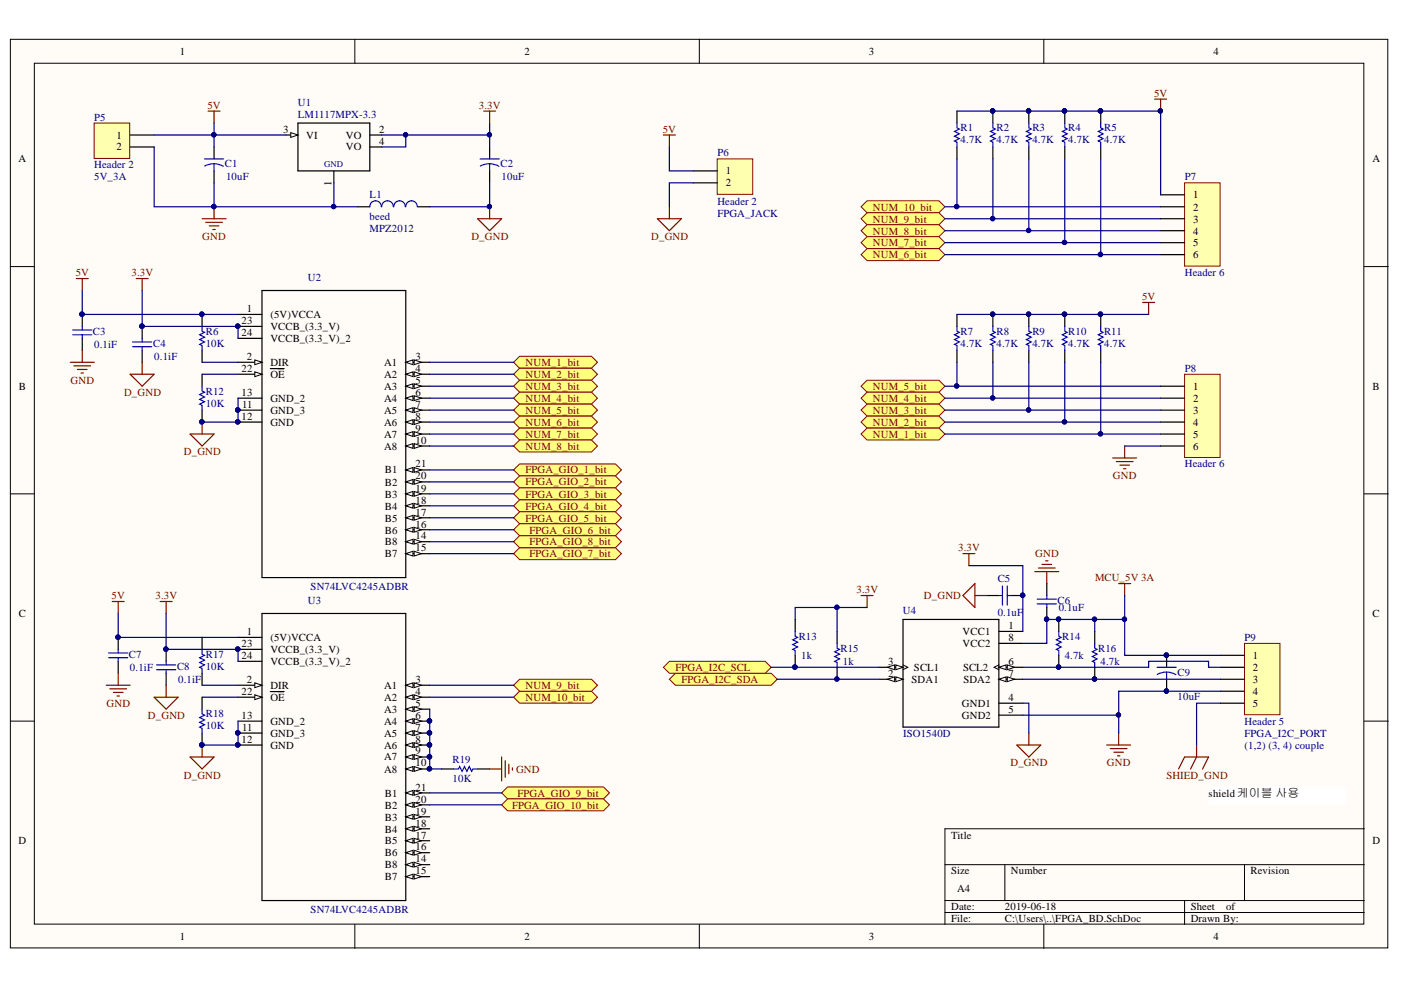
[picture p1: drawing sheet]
<svg xmlns="http://www.w3.org/2000/svg" width="297mm" height="210mm" viewBox="0 0 297 210" stroke-linecap="round" stroke-linejoin="round" font-family="sans-serif">
<defs><g id="words">
<g font-size="2.3">
<text x="38.1" y="11.6">1</text>
<text x="111.2" y="11.6">2</text>
<text x="184.2" y="11.6">3</text>
<text x="257.3" y="11.6">4</text>
<text x="24.7" y="29.4">1</text>
<text x="60" y="28.1">3</text>
<text x="64.9" y="29.4">VI</text>
<text x="73.3" y="29.4">VO</text>
<text x="80.4" y="28.1">2</text>
<text x="3.9" y="34.4">A</text>
<text x="24.7" y="31.9">2</text>
<text x="73.3" y="31.9">VO</text>
<text x="80.4" y="30.6">4</text>
<text x="291" y="34.4">A</text>
<text x="70.3" y="39.4" transform="rotate(-90 70.3 39.4)">1</text>
<text x="153.9" y="37">1</text>
<text x="153.9" y="39.5">2</text>
<text x="253" y="42">1</text>
<text x="253" y="44.7">2</text>
<text x="253" y="47.2">3</text>
<text x="253" y="49.7">4</text>
<text x="253" y="52.3">5</text>
<text x="253" y="54.8">6</text>
<text x="51.2" y="71.2">24</text>
<text x="51.2" y="68.7">23</text>
<text x="52.3" y="66.2">1</text>
<text x="57.3" y="70">VCCB_(3.3_V)</text>
<text x="57.3" y="67.4">(5V)VCCA</text>
<text x="52.3" y="76.3">2</text>
<text x="57.3" y="77.6">DIR</text>
<text x="57.3" y="72.5">VCCB_(3.3_V)_2</text>
<text x="81.4" y="77.6">A1</text>
<text x="88.1" y="76.3">3</text>
<text x="4" y="82.6">B</text>
<text x="51.2" y="83.9">13</text>
<text x="51.2" y="78.8">22</text>
<text x="57.3" y="80.1">OE</text>
<text x="81.4" y="82.6">A3</text>
<text x="81.4" y="80.1">A2</text>
<text x="88.1" y="83.9">6</text>
<text x="88.1" y="81.4">5</text>
<text x="88.1" y="78.8">4</text>
<text x="253" y="82.6">1</text>
<text x="291" y="82.6">B</text>
<text x="51.2" y="89">12</text>
<text x="51.3" y="86.4">11</text>
<text x="57.3" y="87.7">GND_3</text>
<text x="57.3" y="85.2">GND_2</text>
<text x="81.4" y="87.7">A5</text>
<text x="81.4" y="85.2">A4</text>
<text x="88.1" y="89">8</text>
<text x="88.1" y="86.4">7</text>
<text x="253" y="85.2">2</text>
<text x="253" y="87.7">3</text>
<text x="57.3" y="90.2">GND</text>
<text x="81.4" y="95.3">A8</text>
<text x="81.4" y="92.8">A7</text>
<text x="81.4" y="90.2">A6</text>
<text x="88.1" y="94">10</text>
<text x="88.1" y="91.5">9</text>
<text x="253" y="90.2">4</text>
<text x="253" y="92.8">5</text>
<text x="253" y="95.3">6</text>
<text x="81.6" y="100.4">B1</text>
<text x="88.1" y="101.6">20</text>
<text x="88.1" y="99.1">21</text>
<text x="81.6" y="105.5">B3</text>
<text x="81.6" y="103">B2</text>
<text x="88.1" y="106.8">18</text>
<text x="88.1" y="104.3">19</text>
<text x="81.6" y="113.1">B6</text>
<text x="81.6" y="110.6">B5</text>
<text x="81.6" y="108.1">B4</text>
<text x="88.1" y="111.9">16</text>
<text x="88.1" y="109.3">17</text>
<text x="81.6" y="118.2">B7</text>
<text x="81.6" y="115.7">B8</text>
<text x="88.1" y="116.9">15</text>
<text x="88.1" y="114.4">14</text>
<text x="4" y="130.8">C</text>
<text x="291" y="130.8">C</text>
<text x="51.2" y="137.2">23</text>
<text x="52.3" y="134.6">1</text>
<text x="57.3" y="135.9">(5V)VCCA</text>
<text x="204.1" y="137.2">VCC2</text>
<text x="204.1" y="134.6">VCC1</text>
<text x="213.8" y="135.9">8</text>
<text x="213.8" y="133.4">1</text>
<text x="51.2" y="139.7">24</text>
<text x="57.3" y="141">VCCB_(3.3_V)_2</text>
<text x="57.3" y="138.4">VCCB_(3.3_V)</text>
<text x="188.3" y="143.5">2</text>
<text x="188.3" y="141">3</text>
<text x="193.8" y="142.2">SCL1</text>
<text x="204.2" y="142.2">SCL2</text>
<text x="213.8" y="143.5">7</text>
<text x="213.8" y="141">6</text>
<text x="265.6" y="139.7">1</text>
<text x="265.6" y="142.2">2</text>
<text x="51.2" y="147.3">22</text>
<text x="52.3" y="144.8">2</text>
<text x="57.3" y="148.6">OE</text>
<text x="57.3" y="146">DIR</text>
<text x="81.4" y="148.6">A2</text>
<text x="81.4" y="146">A1</text>
<text x="88.1" y="149.8">5</text>
<text x="88.1" y="147.3">4</text>
<text x="88.1" y="144.8">3</text>
<text x="193.3" y="144.8">SDA1</text>
<text x="203.9" y="149.8">GND1</text>
<text x="204.3" y="144.8">SDA2</text>
<text x="213.8" y="148.6">4</text>
<text x="265.6" y="144.8">3</text>
<text x="265.6" y="147.3">4</text>
<text x="265.6" y="149.8">5</text>
<text x="51.2" y="152.4">13</text>
<text x="51.3" y="154.9">11</text>
<text x="57.3" y="153.6">GND_2</text>
<text x="81.4" y="153.6">A4</text>
<text x="81.4" y="151.1">A3</text>
<text x="88.1" y="154.9">7</text>
<text x="88.1" y="152.4">6</text>
<text x="203.9" y="152.4">GND2</text>
<text x="213.8" y="151.1">5</text>
<text x="51.2" y="157.4">12</text>
<text x="57.3" y="158.7">GND</text>
<text x="57.3" y="156.2">GND_3</text>
<text x="81.4" y="161.2">A7</text>
<text x="81.4" y="158.7">A6</text>
<text x="81.4" y="156.2">A5</text>
<text x="88.1" y="160">9</text>
<text x="88.1" y="157.4">8</text>
<text x="81.4" y="163.9">A8</text>
<text x="88.1" y="167.7">21</text>
<text x="88.1" y="162.5">10</text>
<text x="81.6" y="174">B3</text>
<text x="81.6" y="171.5">B2</text>
<text x="81.6" y="168.9">B1</text>
<text x="88.1" y="172.7">19</text>
<text x="88.1" y="170.2">20</text>
<text x="256.3" y="168.9">shield케이블 사용</text>
<text x="3.9" y="179">D</text>
<text x="81.6" y="179">B5</text>
<text x="81.6" y="176.5">B4</text>
<text x="88.1" y="177.8">17</text>
<text x="88.1" y="175.3">18</text>
<text x="201.6" y="177.8">Title</text>
<text x="291" y="179">D</text>
<text x="81.6" y="184.1">B8</text>
<text x="81.6" y="181.6">B6</text>
<text x="88.1" y="185.4">15</text>
<text x="88.1" y="182.8">14</text>
<text x="88.1" y="180.3">16</text>
<text x="201.6" y="185.4">Size</text>
<text x="214.3" y="185.4">Number</text>
<text x="265.1" y="185.4">Revision</text>
<text x="81.6" y="186.6">B7</text>
<text x="202.9" y="189.2">A4</text>
<text x="201.6" y="193">Date:</text>
<text x="201.6" y="195.5">File:</text>
<text x="213.1" y="193">2019-06-18</text>
<text x="213.1" y="195.5">C:\Users\..\FPGA_BD.SchDoc</text>
<text x="252.5" y="193">Sheet</text>
<text x="252.5" y="195.5">Drawn By:</text>
<text x="260" y="193">of</text>
<text x="38.1" y="199.3">1</text>
<text x="111.2" y="199.3">2</text>
<text x="184.2" y="199.3">3</text>
<text x="257.3" y="199.3">4</text>
</g>
<g font-size="2.3" fill="#800000">
<text x="44" y="23">5V</text>
<text x="101.5" y="23">3.3V</text>
<text x="244.7" y="20.5">5V</text>
<text x="140.5" y="28.1">5V</text>
<text x="185.1" y="44.7">NUM_10_bit</text>
<text x="185.1" y="47.2">NUM_9_bit</text>
<text x="42.9" y="51">GND</text>
<text x="99.9" y="51">D_GND</text>
<text x="138.1" y="51">D_GND</text>
<text x="185.1" y="49.7">NUM_8_bit</text>
<text x="185.1" y="52.3">NUM_7_bit</text>
<text x="16.1" y="58.6">5V</text>
<text x="27.9" y="58.6">3.3V</text>
<text x="185.1" y="54.8">NUM_6_bit</text>
<text x="242.1" y="63.6">5V</text>
<text x="111.4" y="77.6">NUM_1_bit</text>
<text x="15" y="81.4">GND</text>
<text x="26.3" y="83.9">D_GND</text>
<text x="111.4" y="80.1">NUM_2_bit</text>
<text x="111.4" y="82.6">NUM_3_bit</text>
<text x="185.1" y="82.6">NUM_5_bit</text>
<text x="111.4" y="85.2">NUM_4_bit</text>
<text x="111.4" y="87.7">NUM_5_bit</text>
<text x="185.1" y="85.2">NUM_4_bit</text>
<text x="185.1" y="87.7">NUM_3_bit</text>
<text x="111.4" y="90.2">NUM_6_bit</text>
<text x="111.4" y="92.8">NUM_7_bit</text>
<text x="111.4" y="95.3">NUM_8_bit</text>
<text x="185.1" y="90.2">NUM_2_bit</text>
<text x="185.1" y="92.8">NUM_1_bit</text>
<text x="39" y="96.6">D_GND</text>
<text x="111.4" y="100.4">FPGA_GIO_1_bit</text>
<text x="236" y="101.6">GND</text>
<text x="111.4" y="102.9">FPGA_GIO_2_bit</text>
<text x="111.4" y="105.5">FPGA_GIO_3_bit</text>
<text x="111.4" y="108.1">FPGA_GIO_4_bit</text>
<text x="111.4" y="110.6">FPGA_GIO_5_bit</text>
<text x="112.3" y="113.1">FPGA_GIO_6_bit</text>
<text x="112.3" y="118.2">FPGA_GIO_7_bit</text>
<text x="112.3" y="115.7">FPGA_GIO_8_bit</text>
<text x="203.2" y="116.9">3.3V</text>
<text x="219.5" y="118.2">GND</text>
<text x="181.6" y="125.8">3.3V</text>
<text x="232.2" y="123.2">MCU_5V 3A</text>
<text x="23.7" y="127">5V</text>
<text x="33" y="127">3.3V</text>
<text x="195.9" y="127">D_GND</text>
<text x="143.2" y="142.2">FPGA_I2C_SCL</text>
<text x="22.6" y="149.8">GND</text>
<text x="111.4" y="148.6">NUM_10_bit</text>
<text x="111.4" y="146">NUM_9_bit</text>
<text x="144.5" y="144.8">FPGA_I2C_SDA</text>
<text x="31.4" y="152.4">D_GND</text>
<text x="39" y="165.1">D_GND</text>
<text x="109.4" y="163.9">GND</text>
<text x="214.2" y="162.5">D_GND</text>
<text x="234.7" y="162.5">GND</text>
<text x="247.3" y="165.1">SHIED_GND</text>
<text x="108.6" y="171.5">FPGA_GIO_10_bit</text>
<text x="109.7" y="168.9">FPGA_GIO_9_bit</text>
</g>
<g font-size="2.3" fill="#000080">
<text x="63.2" y="22.5">U1</text>
<text x="20" y="25.6">P5</text>
<text x="63.2" y="25">LM1117MPX-3.3</text>
<text x="203.7" y="27.9">R1</text>
<text x="211.3" y="27.9">R2</text>
<text x="218.9" y="27.9">R3</text>
<text x="226.5" y="27.9">R4</text>
<text x="234.1" y="27.9">R5</text>
<text x="20" y="35.7">Header 2</text>
<text x="47.7" y="35.5">C1</text>
<text x="106.1" y="35.5">C2</text>
<text x="152.1" y="33.2">P6</text>
<text x="203.7" y="30.4">4.7K</text>
<text x="211.3" y="30.4">4.7K</text>
<text x="218.9" y="30.4">4.7K</text>
<text x="226.5" y="30.4">4.7K</text>
<text x="234.1" y="30.4">4.7K</text>
<text x="20" y="38.2">5V_3A</text>
<text x="47.9" y="38.2">10uF</text>
<text x="106.4" y="38.2">10uF</text>
<text x="251.2" y="38.2">P7</text>
<text x="78.4" y="42">L1</text>
<text x="78.4" y="46.7">beed</text>
<text x="152.1" y="43.4">Header 2</text>
<text x="152.1" y="45.9">FPGA_JACK</text>
<text x="78.4" y="49.2">MPZ2012</text>
<text x="65.3" y="59.5">U2</text>
<text x="251.2" y="58.6">Header 6</text>
<text x="19.7" y="71">C3</text>
<text x="43.6" y="71">R6</text>
<text x="203.7" y="71">R7</text>
<text x="211.3" y="71">R8</text>
<text x="218.9" y="71">R9</text>
<text x="226.5" y="71">R10</text>
<text x="234.1" y="71">R11</text>
<text x="20" y="73.8">0.1iF</text>
<text x="32.5" y="73.5">C4</text>
<text x="32.7" y="76.3">0.1iF</text>
<text x="43.6" y="73.5">10K</text>
<text x="203.7" y="73.5">4.7K</text>
<text x="211.3" y="73.5">4.7K</text>
<text x="218.9" y="73.5">4.7K</text>
<text x="226.5" y="73.5">4.7K</text>
<text x="234.1" y="73.5">4.7K</text>
<text x="43.6" y="83.7">R12</text>
<text x="251.2" y="78.8">P8</text>
<text x="43.6" y="86.2">10K</text>
<text x="251.2" y="99.1">Header 6</text>
<text x="65.9" y="125.1">SN74LVC4245ADBR</text>
<text x="211.5" y="123.5">C5</text>
<text x="65.3" y="128.1">U3</text>
<text x="191.4" y="130.2">U4</text>
<text x="211.5" y="130.6">0.1uF</text>
<text x="224.2" y="128.1">C6</text>
<text x="224.5" y="129.6">0.1uF</text>
<text x="169.3" y="135.7">R13</text>
<text x="225.2" y="135.7">R14</text>
<text x="263.9" y="135.9">P9</text>
<text x="27.3" y="139.5">C7</text>
<text x="27.6" y="142.2">0.1iF</text>
<text x="37.5" y="142">C8</text>
<text x="43.6" y="142">10K</text>
<text x="43.6" y="139.5">R17</text>
<text x="169.9" y="139.7">1k</text>
<text x="178.2" y="138.2">R15</text>
<text x="178.7" y="141">1k</text>
<text x="225.7" y="139.7">4.7k</text>
<text x="232.8" y="138.2">R16</text>
<text x="233.3" y="141">4.7k</text>
<text x="249.7" y="143.3">C9</text>
<text x="37.8" y="144.8">0.1iF</text>
<text x="249.7" y="148.3">10uF</text>
<text x="43.6" y="154.7">10K</text>
<text x="43.6" y="152.1">R18</text>
<text x="263.9" y="153.6">Header 5</text>
<text x="96" y="161.7">R19</text>
<text x="191.5" y="156.2">ISO1540D</text>
<text x="263.9" y="156.2">FPGA_I2C_PORT</text>
<text x="263.9" y="158.7">(1,2) (3, 4) couple</text>
<text x="96" y="165.9">10K</text>
<text x="65.9" y="193.6">SN74LVC4245ADBR</text>
</g>
<text font-size="1.9" fill="#000080" x="68.7" y="35.4">GND</text>
</g></defs>
<g fill="#fffcf8" stroke="#000" stroke-width=".21">
<path d="M2.2 8.3h292v192.7h-292z"/>
<path d="M7.3 13.4h281.9v182.5h-281.9z"/>
</g>
<g fill="none" stroke="#000" stroke-width=".21">
<path d="M75.2 8.3v5.1M148.3 8.3v5.1M221.3 8.3v5.1M2.2 56.5h5.1M289.3 56.5h5M2.2 104.7h5.1M289.3 104.7h5M2.2 152.9h5.1M289.3 152.9h5M289.3 175.7h-89v20.3M75.2 196v5.1M148.3 196v5.1"/>
<path d="M200.3 183.3h89M200.3 190.9h89M200.3 193.5h89M213 183.3v7.6M221.3 196v5.1M251.2 190.9v5.1M263.9 183.3v7.6"/>
</g>
<path d="M60.6 28.6h2.6M63.2 26.1h15.2v10.1h-15.2zM70.8 36.2v2.6M78.4 31.2h2.5M78.4 28.6h2.5" fill="none" stroke="#000" stroke-width=".25"/>
<path d="M61.6 28.1l1.6 .5-1.6 .5z" fill="#fffcf8"/>
<path d="M61.6 28.1l1.6 .5-1.6 .5z" fill="none" stroke="#000" stroke-width=".21"/>
<path d="M20 26.1h7.5v7.5h-7.5z" fill="#ffffb0" stroke="#800000" stroke-width=".21"/>
<path d="M27.6 28.6h5.1M27.6 31.2h5.1M45.4 31.2v2.5M45.4 36.2v2.6M103.8 31.2v2.5M103.8 36.2v2.6M75.9 43.8h2.5M88.6 43.8h2.5M55.5 61.6h30.5v60.9h-30.5zM86 117.4h5.1" fill="none" stroke="#000" stroke-width=".25"/>
<path d="M44.1 23.6h2.6M45.4 23.6v2.5M102.5 23.6h2.6M103.8 23.6v2.5M101.3 46.4h5.1l-2.6 2.5zM103.8 43.8v2.6" fill="none" stroke="#800000" stroke-width=".25"/>
<path d="M43.4 33.7h4M45.4 34.7l.8 .1 1.1 .5M45.4 34.7l-1.2 .2-.8 .3M45.4 34.7v1.5M101.8 33.7h4M103.8 34.7l.8 .1 1.2 .5M103.8 34.7l-1.2 .2-.8 .3M103.8 34.7v1.5M80.8 43.8a1.22 1.22 0 0 0-1.2-1.2 1.22 1.22 0 0 0-1.2 1.2M83.4 43.8a1.23 1.23 0 0 0-1.2-1.2 1.23 1.23 0 0 0-1.3 1.2M85.9 43.8a1.22 1.22 0 0 0-1.2-1.2 1.22 1.22 0 0 0-1.2 1.2M88.5 43.8a1.22 1.22 0 0 0-1.3-1.2 1.22 1.22 0 0 0-1.2 1.2" fill="none" stroke="#00f" stroke-width=".25"/>
<circle cx="103.8" cy="43.8" r=".46" fill="#000080" stroke="#000080" stroke-width=".21"/>
<path d="M86 117.4l1.6-.5v1z" fill="#fffcf8"/>
<path d="M86 117.4l1.6-.5v1z" fill="none" stroke="#000" stroke-width=".21"/>
<path d="M87.8 116.9l1.5 .5-1.5 .5z" fill="#fffcf8"/>
<path d="M87.8 116.9l1.5 .5-1.5 .5z" fill="none" stroke="#000" stroke-width=".21"/>
<path d="M86 114.9h5.1" fill="none" stroke="#000" stroke-width=".25"/>
<path d="M86 114.9l1.6-.6v1.1z" fill="#fffcf8"/>
<path d="M86 114.9l1.6-.6v1.1z" fill="none" stroke="#000" stroke-width=".21"/>
<path d="M87.8 114.3l1.5 .6-1.5 .5z" fill="#fffcf8"/>
<path d="M87.8 114.3l1.5 .6-1.5 .5z" fill="none" stroke="#000" stroke-width=".21"/>
<path d="M86 112.3h5.1" fill="none" stroke="#000" stroke-width=".25"/>
<path d="M86 112.3l1.6-.5v1z" fill="#fffcf8"/>
<path d="M86 112.3l1.6-.5v1z" fill="none" stroke="#000" stroke-width=".21"/>
<path d="M87.8 111.8l1.5 .5-1.5 .5z" fill="#fffcf8"/>
<path d="M87.8 111.8l1.5 .5-1.5 .5z" fill="none" stroke="#000" stroke-width=".21"/>
<path d="M86 109.8h5.1" fill="none" stroke="#000" stroke-width=".25"/>
<path d="M86 109.8l1.6-.5v1z" fill="#fffcf8"/>
<path d="M86 109.8l1.6-.5v1z" fill="none" stroke="#000" stroke-width=".21"/>
<path d="M87.8 109.3l1.5 .5-1.5 .5z" fill="#fffcf8"/>
<path d="M87.8 109.3l1.5 .5-1.5 .5z" fill="none" stroke="#000" stroke-width=".21"/>
<path d="M86 107.2h5.1" fill="none" stroke="#000" stroke-width=".25"/>
<path d="M86 107.2l1.6-.5v1.1z" fill="#fffcf8"/>
<path d="M86 107.2l1.6-.5v1.1z" fill="none" stroke="#000" stroke-width=".21"/>
<path d="M87.8 106.7l1.5 .5-1.5 .6z" fill="#fffcf8"/>
<path d="M87.8 106.7l1.5 .5-1.5 .6z" fill="none" stroke="#000" stroke-width=".21"/>
<path d="M86 104.7h5.1" fill="none" stroke="#000" stroke-width=".25"/>
<path d="M86 104.7l1.6-.5v1z" fill="#fffcf8"/>
<path d="M86 104.7l1.6-.5v1z" fill="none" stroke="#000" stroke-width=".21"/>
<path d="M87.8 104.2l1.5 .5-1.5 .5z" fill="#fffcf8"/>
<path d="M87.8 104.2l1.5 .5-1.5 .5z" fill="none" stroke="#000" stroke-width=".21"/>
<path d="M86 102.2h5.1" fill="none" stroke="#000" stroke-width=".25"/>
<path d="M86 102.2l1.6-.5v1z" fill="#fffcf8"/>
<path d="M86 102.2l1.6-.5v1z" fill="none" stroke="#000" stroke-width=".21"/>
<path d="M87.8 101.7l1.5 .5-1.5 .5z" fill="#fffcf8"/>
<path d="M87.8 101.7l1.5 .5-1.5 .5z" fill="none" stroke="#000" stroke-width=".21"/>
<path d="M86 99.6h5.1" fill="none" stroke="#000" stroke-width=".25"/>
<path d="M86 99.6l1.6-.5v1z" fill="#fffcf8"/>
<path d="M86 99.6l1.6-.5v1z" fill="none" stroke="#000" stroke-width=".21"/>
<path d="M87.8 99.1l1.5 .5-1.5 .5z" fill="#fffcf8"/>
<path d="M87.8 99.1l1.5 .5-1.5 .5z" fill="none" stroke="#000" stroke-width=".21"/>
<path d="M86 94.6h5.1" fill="none" stroke="#000" stroke-width=".25"/>
<path d="M86 94.6l1.6-.5v1z" fill="#fffcf8"/>
<path d="M86 94.6l1.6-.5v1z" fill="none" stroke="#000" stroke-width=".21"/>
<path d="M87.8 94.1l1.5 .5-1.5 .5z" fill="#fffcf8"/>
<path d="M87.8 94.1l1.5 .5-1.5 .5z" fill="none" stroke="#000" stroke-width=".21"/>
<path d="M86 92h5.1" fill="none" stroke="#000" stroke-width=".25"/>
<path d="M86 92l1.6-.5v1z" fill="#fffcf8"/>
<path d="M86 92l1.6-.5v1z" fill="none" stroke="#000" stroke-width=".21"/>
<path d="M87.8 91.5l1.5 .5-1.5 .5z" fill="#fffcf8"/>
<path d="M87.8 91.5l1.5 .5-1.5 .5z" fill="none" stroke="#000" stroke-width=".21"/>
<path d="M86 89.5h5.1" fill="none" stroke="#000" stroke-width=".25"/>
<path d="M86 89.5l1.6-.5v1z" fill="#fffcf8"/>
<path d="M86 89.5l1.6-.5v1z" fill="none" stroke="#000" stroke-width=".21"/>
<path d="M87.8 89l1.5 .5-1.5 .5z" fill="#fffcf8"/>
<path d="M87.8 89l1.5 .5-1.5 .5z" fill="none" stroke="#000" stroke-width=".21"/>
<path d="M86 87h5.1" fill="none" stroke="#000" stroke-width=".25"/>
<path d="M86 87l1.6-.6v1.1z" fill="#fffcf8"/>
<path d="M86 87l1.6-.6v1.1z" fill="none" stroke="#000" stroke-width=".21"/>
<path d="M87.8 86.4l1.5 .6-1.5 .5z" fill="#fffcf8"/>
<path d="M87.8 86.4l1.5 .6-1.5 .5z" fill="none" stroke="#000" stroke-width=".21"/>
<path d="M86 84.4h5.1" fill="none" stroke="#000" stroke-width=".25"/>
<path d="M86 84.4l1.6-.5v1z" fill="#fffcf8"/>
<path d="M86 84.4l1.6-.5v1z" fill="none" stroke="#000" stroke-width=".21"/>
<path d="M87.8 83.9l1.5 .5-1.5 .5z" fill="#fffcf8"/>
<path d="M87.8 83.9l1.5 .5-1.5 .5z" fill="none" stroke="#000" stroke-width=".21"/>
<path d="M86 81.9h5.1" fill="none" stroke="#000" stroke-width=".25"/>
<path d="M86 81.9l1.6-.5v1z" fill="#fffcf8"/>
<path d="M86 81.9l1.6-.5v1z" fill="none" stroke="#000" stroke-width=".21"/>
<path d="M87.8 81.4l1.5 .5-1.5 .5z" fill="#fffcf8"/>
<path d="M87.8 81.4l1.5 .5-1.5 .5z" fill="none" stroke="#000" stroke-width=".21"/>
<path d="M86 79.3h5.1" fill="none" stroke="#000" stroke-width=".25"/>
<path d="M86 79.3l1.6-.5v1.1z" fill="#fffcf8"/>
<path d="M86 79.3l1.6-.5v1.1z" fill="none" stroke="#000" stroke-width=".21"/>
<path d="M87.8 78.8l1.5 .5-1.5 .6z" fill="#fffcf8"/>
<path d="M87.8 78.8l1.5 .5-1.5 .6z" fill="none" stroke="#000" stroke-width=".21"/>
<path d="M86 76.8h5.1" fill="none" stroke="#000" stroke-width=".25"/>
<path d="M86 76.8l1.6-.5v1z" fill="#fffcf8"/>
<path d="M86 76.8l1.6-.5v1z" fill="none" stroke="#000" stroke-width=".21"/>
<path d="M87.8 76.3l1.5 .5-1.5 .5z" fill="#fffcf8"/>
<path d="M87.8 76.3l1.5 .5-1.5 .5z" fill="none" stroke="#000" stroke-width=".21"/>
<path d="M50.5 79.3h5M50.5 89.5h5M50.5 87h5M50.5 84.4h5" fill="none" stroke="#000" stroke-width=".25"/>
<g fill="#000080" stroke="#000080" stroke-width=".21">
<circle cx="50.4" cy="89.4" r=".46"/>
<circle cx="50.4" cy="86.9" r=".47"/>
</g>
<path d="M54 78.8l1.5 .5-1.5 .6z" fill="#fffcf8"/>
<path d="M54 78.8l1.5 .5-1.5 .6z" fill="none" stroke="#000" stroke-width=".21"/>
<path d="M50.5 76.8h5M57.3 78.2h1.5M58.9 78.2h1.3" fill="none" stroke="#000" stroke-width=".25"/>
<path d="M54 76.3l1.5 .5-1.5 .5z" fill="#fffcf8"/>
<path d="M54 76.3l1.5 .5-1.5 .5z" fill="none" stroke="#000" stroke-width=".21"/>
<path d="M50.5 71.7h5M50.5 69.2h5M50.5 66.7h5M55.5 130.1h30.5v60.8h-30.5zM86 185.9h5.1" fill="none" stroke="#000" stroke-width=".25"/>
<g fill="#000080" stroke="#000080" stroke-width=".21">
<circle cx="50.4" cy="69.2" r=".46"/>
<circle cx="50.4" cy="89.4" r=".46"/>
<circle cx="50.4" cy="86.9" r=".47"/>
</g>
<path d="M86 185.9l1.6-.5v1z" fill="#fffcf8"/>
<path d="M86 185.9l1.6-.5v1z" fill="none" stroke="#000" stroke-width=".21"/>
<path d="M87.8 185.4l1.5 .5-1.5 .5z" fill="#fffcf8"/>
<path d="M87.8 185.4l1.5 .5-1.5 .5z" fill="none" stroke="#000" stroke-width=".21"/>
<path d="M86 183.3h5.1" fill="none" stroke="#000" stroke-width=".25"/>
<path d="M86 183.3l1.6-.5v1z" fill="#fffcf8"/>
<path d="M86 183.3l1.6-.5v1z" fill="none" stroke="#000" stroke-width=".21"/>
<path d="M87.8 182.8l1.5 .5-1.5 .5z" fill="#fffcf8"/>
<path d="M87.8 182.8l1.5 .5-1.5 .5z" fill="none" stroke="#000" stroke-width=".21"/>
<path d="M86 180.8h5.1" fill="none" stroke="#000" stroke-width=".25"/>
<path d="M86 180.8l1.6-.5v1z" fill="#fffcf8"/>
<path d="M86 180.8l1.6-.5v1z" fill="none" stroke="#000" stroke-width=".21"/>
<path d="M87.8 180.3l1.5 .5-1.5 .5z" fill="#fffcf8"/>
<path d="M87.8 180.3l1.5 .5-1.5 .5z" fill="none" stroke="#000" stroke-width=".21"/>
<path d="M86 178.3h5.1" fill="none" stroke="#000" stroke-width=".25"/>
<path d="M86 178.3l1.6-.5v1z" fill="#fffcf8"/>
<path d="M86 178.3l1.6-.5v1z" fill="none" stroke="#000" stroke-width=".21"/>
<path d="M87.8 177.8l1.5 .5-1.5 .5z" fill="#fffcf8"/>
<path d="M87.8 177.8l1.5 .5-1.5 .5z" fill="none" stroke="#000" stroke-width=".21"/>
<path d="M86 175.7h5.1" fill="none" stroke="#000" stroke-width=".25"/>
<path d="M86 175.7l1.6-.5v1z" fill="#fffcf8"/>
<path d="M86 175.7l1.6-.5v1z" fill="none" stroke="#000" stroke-width=".21"/>
<path d="M87.8 175.2l1.5 .5-1.5 .5z" fill="#fffcf8"/>
<path d="M87.8 175.2l1.5 .5-1.5 .5z" fill="none" stroke="#000" stroke-width=".21"/>
<path d="M86 173.2h5.1" fill="none" stroke="#000" stroke-width=".25"/>
<path d="M86 173.2l1.6-.5v1z" fill="#fffcf8"/>
<path d="M86 173.2l1.6-.5v1z" fill="none" stroke="#000" stroke-width=".21"/>
<path d="M87.8 172.7l1.5 .5-1.5 .5z" fill="#fffcf8"/>
<path d="M87.8 172.7l1.5 .5-1.5 .5z" fill="none" stroke="#000" stroke-width=".21"/>
<path d="M86 170.6h5.1" fill="none" stroke="#000" stroke-width=".25"/>
<path d="M86 170.6l1.6-.5v1.1z" fill="#fffcf8"/>
<path d="M86 170.6l1.6-.5v1.1z" fill="none" stroke="#000" stroke-width=".21"/>
<path d="M87.8 170.1l1.5 .5-1.5 .6z" fill="#fffcf8"/>
<path d="M87.8 170.1l1.5 .5-1.5 .6z" fill="none" stroke="#000" stroke-width=".21"/>
<path d="M86 168.1h5.1" fill="none" stroke="#000" stroke-width=".25"/>
<path d="M86 168.1l1.6-.5v1z" fill="#fffcf8"/>
<path d="M86 168.1l1.6-.5v1z" fill="none" stroke="#000" stroke-width=".21"/>
<path d="M87.8 167.6l1.5 .5-1.5 .5z" fill="#fffcf8"/>
<path d="M87.8 167.6l1.5 .5-1.5 .5z" fill="none" stroke="#000" stroke-width=".21"/>
<path d="M86 163h5.1" fill="none" stroke="#000" stroke-width=".25"/>
<path d="M86 163l1.6-.5v1z" fill="#fffcf8"/>
<path d="M86 163l1.6-.5v1z" fill="none" stroke="#000" stroke-width=".21"/>
<path d="M87.8 162.5l1.5 .5-1.5 .5z" fill="#fffcf8"/>
<path d="M87.8 162.5l1.5 .5-1.5 .5z" fill="none" stroke="#000" stroke-width=".21"/>
<circle cx="91.1" cy="163" r=".46" fill="#000080" stroke="#000080" stroke-width=".21"/>
<path d="M86 160.5h5.1" fill="none" stroke="#000" stroke-width=".25"/>
<path d="M86 160.5l1.6-.5v1z" fill="#fffcf8"/>
<path d="M86 160.5l1.6-.5v1z" fill="none" stroke="#000" stroke-width=".21"/>
<path d="M87.8 160l1.5 .5-1.5 .5z" fill="#fffcf8"/>
<path d="M87.8 160l1.5 .5-1.5 .5z" fill="none" stroke="#000" stroke-width=".21"/>
<circle cx="91.1" cy="160.5" r=".46" fill="#000080" stroke="#000080" stroke-width=".21"/>
<path d="M86 158h5.1" fill="none" stroke="#000" stroke-width=".25"/>
<path d="M86 158l1.6-.5v1z" fill="#fffcf8"/>
<path d="M86 158l1.6-.5v1z" fill="none" stroke="#000" stroke-width=".21"/>
<path d="M87.8 157.5l1.5 .5-1.5 .5z" fill="#fffcf8"/>
<path d="M87.8 157.5l1.5 .5-1.5 .5z" fill="none" stroke="#000" stroke-width=".21"/>
<circle cx="91" cy="157.9" r=".47" fill="#000080" stroke="#000080" stroke-width=".21"/>
<path d="M86 155.4h5.1" fill="none" stroke="#000" stroke-width=".25"/>
<path d="M86 155.4l1.6-.5v1z" fill="#fffcf8"/>
<path d="M86 155.4l1.6-.5v1z" fill="none" stroke="#000" stroke-width=".21"/>
<path d="M87.8 154.9l1.5 .5-1.5 .5z" fill="#fffcf8"/>
<path d="M87.8 154.9l1.5 .5-1.5 .5z" fill="none" stroke="#000" stroke-width=".21"/>
<circle cx="91.1" cy="155.4" r=".46" fill="#000080" stroke="#000080" stroke-width=".21"/>
<path d="M86 152.9h5.1" fill="none" stroke="#000" stroke-width=".25"/>
<path d="M86 152.9l1.6-.5v1z" fill="#fffcf8"/>
<path d="M86 152.9l1.6-.5v1z" fill="none" stroke="#000" stroke-width=".21"/>
<path d="M87.8 152.4l1.5 .5-1.5 .5z" fill="#fffcf8"/>
<path d="M87.8 152.4l1.5 .5-1.5 .5z" fill="none" stroke="#000" stroke-width=".21"/>
<circle cx="91.1" cy="152.8" r=".46" fill="#000080" stroke="#000080" stroke-width=".21"/>
<path d="M86 150.4h5.1" fill="none" stroke="#000" stroke-width=".25"/>
<path d="M86 150.4l1.6-.5v1z" fill="#fffcf8"/>
<path d="M86 150.4l1.6-.5v1z" fill="none" stroke="#000" stroke-width=".21"/>
<path d="M87.8 149.9l1.5 .5-1.5 .5z" fill="#fffcf8"/>
<path d="M87.8 149.9l1.5 .5-1.5 .5z" fill="none" stroke="#000" stroke-width=".21"/>
<path d="M86 147.8h5.1" fill="none" stroke="#000" stroke-width=".25"/>
<path d="M86 147.8l1.6-.5v1z" fill="#fffcf8"/>
<path d="M86 147.8l1.6-.5v1z" fill="none" stroke="#000" stroke-width=".21"/>
<path d="M87.8 147.3l1.5 .5-1.5 .5z" fill="#fffcf8"/>
<path d="M87.8 147.3l1.5 .5-1.5 .5z" fill="none" stroke="#000" stroke-width=".21"/>
<path d="M86 145.3h5.1" fill="none" stroke="#000" stroke-width=".25"/>
<path d="M86 145.3l1.6-.5v1z" fill="#fffcf8"/>
<path d="M86 145.3l1.6-.5v1z" fill="none" stroke="#000" stroke-width=".21"/>
<path d="M87.8 144.8l1.5 .5-1.5 .5z" fill="#fffcf8"/>
<path d="M87.8 144.8l1.5 .5-1.5 .5z" fill="none" stroke="#000" stroke-width=".21"/>
<path d="M50.5 158h5M50.5 155.4h5M50.5 152.9h5M50.5 147.8h5" fill="none" stroke="#000" stroke-width=".25"/>
<g fill="#000080" stroke="#000080" stroke-width=".21">
<circle cx="50.4" cy="157.9" r=".47"/>
<circle cx="50.4" cy="155.4" r=".46"/>
</g>
<path d="M54 147.3l1.5 .5-1.5 .5z" fill="#fffcf8"/>
<path d="M54 147.3l1.5 .5-1.5 .5z" fill="none" stroke="#000" stroke-width=".21"/>
<path d="M50.5 145.3h5M57.3 146.6h1.5M58.9 146.6h1.3" fill="none" stroke="#000" stroke-width=".25"/>
<path d="M54 144.8l1.5 .5-1.5 .5z" fill="#fffcf8"/>
<path d="M54 144.8l1.5 .5-1.5 .5z" fill="none" stroke="#000" stroke-width=".21"/>
<g fill="none" stroke="#000" stroke-width=".25">
<path d="M17.4 66.7v2.5M17.4 71.7v2.6M30.1 69.2v2.5M30.1 74.3v2.5M42.8 66.7v2.5M42.8 74.3v2.5M42.8 79.3v2.6M42.8 87v2.5M25.1 135.1v2.6M35.2 137.7v2.5M42.8 135.1v2.6M50.5 137.7h5"/>
<path d="M50.5 135.1h5M25.1 140.2v2.6M35.2 142.8v2.5M42.8 142.8v2.5M42.8 147.8v2.6M42.8 155.4v2.6M50.5 140.2h5"/>
</g>
<g fill="#000080" stroke="#000080" stroke-width=".21">
<circle cx="50.4" cy="137.6" r=".46"/>
<circle cx="91.1" cy="163" r=".46"/>
<circle cx="91.1" cy="160.5" r=".46"/>
<circle cx="91" cy="157.9" r=".47"/>
<circle cx="91.1" cy="155.4" r=".46"/>
<circle cx="91.1" cy="152.8" r=".46"/>
<circle cx="50.4" cy="157.9" r=".47"/>
<circle cx="50.4" cy="155.4" r=".46"/>
<circle cx="45.3" cy="43.8" r=".46"/>
<circle cx="42.8" cy="157.9" r=".46"/>
<circle cx="42.8" cy="89.4" r=".46"/>
<circle cx="17.4" cy="66.6" r=".46"/>
<circle cx="25" cy="135.1" r=".46"/>
<circle cx="30.1" cy="69.2" r=".46"/>
<circle cx="35.2" cy="137.6" r=".46"/>
<circle cx="42.8" cy="66.6" r=".46"/>
</g>
<g fill="none" stroke="#800000" stroke-width=".25">
<path d="M16.2 59.1h2.5M17.4 59.1v2.5M28.9 59.1h2.5M30.1 59.1v2.5M42.8 46.4h5.1M43.6 47.1h3.6M44.4 47.9h2M45.1 48.7h.5M45.4 43.8v2.6M14.9 76.8h5.1M15.7 77.6h3.5M16.4 78.3h2.1"/>
<path d="M17.2 79.1h.5M17.4 74.3v2.5M27.6 79.3h5.1l-2.6 2.6zM30.1 76.8v2.5M40.3 92h5.1l-2.6 2.6zM42.8 89.5v2.5M23.8 127.5h2.5M25.1 127.5v2.6M34 127.5h2.5M35.2 127.5v2.6M22.5 145.3h5.1M23.3 146h3.5"/>
<path d="M24 146.8h2.1M24.8 147.6h.5M25.1 142.8v2.5M32.7 147.8h5.1l-2.6 2.6zM35.2 145.3v2.5M42.8 158v2.5M40.3 160.5h5.1l-2.6 2.5z"/>
</g>
<g fill="none" stroke="#00f" stroke-width=".25">
<path d="M15.4 71h4.1M15.4 70h4.1M17.4 69.2v.8M17.4 71v.7M28.1 73.5h4.1M28.1 72.5h4.1M30.1 71.7v.8M30.1 73.5v.8M42.8 69.2v1l.6 .3-1.1 .5 1.1 .5-1.1 .5 1.1 .5-1.1 .5 .5 .3v1M42.8 81.9v1l.6 .3-1.1 .5 1.1 .5-1.1 .5 1.1 .5-1.1 .5 .5 .2v1.1M23 139.5h4.1M23 138.4h4.1"/>
<path d="M25.1 137.7v.7M25.1 139.5v.7M42.8 137.7v1l.6 .2-1.1 .6 1.1 .5-1.1 .5 1.1 .5-1.1 .5 .5 .2v1.1M33.2 142h4.1M33.2 141h4.1M35.2 140.2v.8M35.2 142v.8M42.8 150.4v1l.6 .2-1.1 .5 1.1 .5-1.1 .5 1.1 .6-1.1 .5 .5 .2v1"/>
</g>
<path d="M152.1 33.7h7.5v7.5h-7.5z" fill="#ffffb0" stroke="#800000" stroke-width=".21"/>
<path d="M147 36.2h5.1M147 38.8h5.1" fill="none" stroke="#000" stroke-width=".25"/>
<path d="M140.6 28.6h2.6M141.9 28.6v2.6M139.4 46.4h5.1l-2.6 2.5zM141.9 43.8v2.6" fill="none" stroke="#800000" stroke-width=".25"/>
<path d="M251.2 38.8h7.5v17.6h-7.5z" fill="#ffffb0" stroke="#800000" stroke-width=".21"/>
<path d="M246.1 41.3h5.1M246.1 43.8h5.1M246.1 46.4h5.1M246.1 48.9h5.1M246.1 51.5h5.1M246.1 54h5.1" fill="none" stroke="#000" stroke-width=".25"/>
<path d="M251.2 79.3h7.5v17.7h-7.5z" fill="#ffffb0" stroke="#800000" stroke-width=".21"/>
<path d="M246.1 81.9h5.1M246.1 84.4h5.1M246.1 87h5.1M246.1 89.5h5.1M246.1 92h5.1M246.1 94.6h5.1" fill="none" stroke="#000" stroke-width=".25"/>
<path d="M244.8 21h2.5M246.1 21v2.6M235.9 97.1h5.1M236.7 97.9h3.5M237.4 98.6h2.1M238.2 99.4h.5M238.5 94.6v2.5" fill="none" stroke="#800000" stroke-width=".25"/>
<circle cx="246" cy="23.5" r=".47" fill="#000080" stroke="#000080" stroke-width=".21"/>
<g fill="#ffff80" stroke="#800000" stroke-width=".21">
<path d="M182.6 43.8l1.2-1.2h15.3l1.2 1.2-1.2 1.3h-15.3z" fill-rule="evenodd"/>
<path d="M182.6 46.4l1.2-1.3h15.3l1.2 1.3-1.2 1.2h-15.3z" fill-rule="evenodd"/>
<path d="M182.6 48.9l1.2-1.3h15.3l1.2 1.3-1.2 1.3h-15.3z" fill-rule="evenodd"/>
<path d="M182.6 51.5l1.2-1.3h15.3l1.2 1.3-1.2 1.2h-15.3z" fill-rule="evenodd"/>
<path d="M182.6 54l1.2-1.3h15.3l1.2 1.3-1.2 1.3h-15.3z" fill-rule="evenodd"/>
<path d="M182.6 81.9l1.2-1.3h15.3l1.2 1.3-1.2 1.3h-15.3z" fill-rule="evenodd"/>
<path d="M182.6 84.4l1.2-1.2h15.3l1.2 1.2-1.2 1.3h-15.3z" fill-rule="evenodd"/>
<path d="M182.6 87l1.2-1.3h15.3l1.2 1.3-1.2 1.2h-15.3z" fill-rule="evenodd"/>
<path d="M182.6 89.5l1.2-1.3h15.3l1.2 1.3-1.2 1.3h-15.3z" fill-rule="evenodd"/>
<path d="M182.6 92l1.2-1.2h15.3l1.2 1.2-1.2 1.3h-15.3z" fill-rule="evenodd"/>
<path d="M108.9 76.8l1.3-1.3h15.2l1.3 1.3-1.3 1.3h-15.2z" fill-rule="evenodd"/>
<path d="M108.9 79.3l1.3-1.2h15.2l1.3 1.2-1.3 1.3h-15.2z" fill-rule="evenodd"/>
<path d="M108.9 81.9l1.3-1.3h15.2l1.3 1.3-1.3 1.3h-15.2z" fill-rule="evenodd"/>
<path d="M108.9 84.4l1.3-1.2h15.2l1.3 1.2-1.3 1.3h-15.2z" fill-rule="evenodd"/>
<path d="M108.9 87l1.3-1.3h15.2l1.3 1.3-1.3 1.2h-15.2z" fill-rule="evenodd"/>
<path d="M108.9 89.5l1.3-1.3h15.2l1.3 1.3-1.3 1.3h-15.2z" fill-rule="evenodd"/>
<path d="M108.9 92l1.3-1.2h15.2l1.3 1.2-1.3 1.3h-15.2z" fill-rule="evenodd"/>
<path d="M108.9 94.6l1.3-1.3h15.2l1.3 1.3-1.3 1.2h-15.2z" fill-rule="evenodd"/>
</g>
<g fill="none" stroke="#000" stroke-width=".25">
<path d="M202.9 23.6v2.5M202.9 31.2v2.5M210.5 23.6v2.5M210.5 31.2v2.5M218.1 23.6v2.5M218.1 31.2v2.5M225.8 23.6v2.5M225.8 31.2v2.5M233.4 23.6v2.5M233.4 31.2v2.5M202.9 66.7v2.5M202.9 74.3v2.5"/>
<path d="M210.5 66.7v2.5M210.5 74.3v2.5M218.1 66.7v2.5M218.1 74.3v2.5M225.8 66.7v2.5M225.8 74.3v2.5M233.4 66.7v2.5M233.4 74.3v2.5"/>
</g>
<g fill="#000080" stroke="#000080" stroke-width=".21">
<circle cx="233.3" cy="23.5" r=".47"/>
<circle cx="225.7" cy="23.5" r=".47"/>
<circle cx="218.1" cy="23.5" r=".46"/>
<circle cx="210.5" cy="23.5" r=".46"/>
<circle cx="210.5" cy="66.6" r=".46"/>
<circle cx="218.1" cy="66.6" r=".46"/>
<circle cx="225.7" cy="66.6" r=".46"/>
<circle cx="233.3" cy="66.6" r=".46"/>
</g>
<path d="M202.9 26.1v1l.5 .3-1 .5 1 .5-1 .5 1 .5-1 .5 .5 .2v1.1M210.5 26.1v1l.5 .3-1 .5 1 .5-1 .5 1 .5-1 .5 .5 .2v1.1M218.1 26.1v1l.5 .3-1 .5 1 .5-1 .5 1 .5-1 .5 .5 .2v1.1M225.8 26.1v1l.5 .3-1.1 .5 1.1 .5-1.1 .5 1.1 .5-1.1 .5 .6 .2v1.1M233.4 26.1v1l.5 .3-1 .5 1 .5-1 .5 1 .5-1 .5 .5 .2v1.1M202.9 69.2v1l.5 .3-1 .5 1 .5-1 .5 1 .5-1 .5 .5 .3v1M210.5 69.2v1l.5 .3-1 .5 1 .5-1 .5 1 .5-1 .5 .5 .3v1M218.1 69.2v1l.5 .3-1 .5 1 .5-1 .5 1 .5-1 .5 .5 .3v1M225.8 69.2v1l.5 .3-1.1 .5 1.1 .5-1.1 .5 1.1 .5-1.1 .5 .6 .3v1M233.4 69.2v1l.5 .3-1 .5 1 .5-1 .5 1 .5-1 .5 .5 .3v1" fill="none" stroke="#00f" stroke-width=".25"/>
<path d="M242.3 64.1h2.5M243.5 64.1v2.6" fill="none" stroke="#800000" stroke-width=".25"/>
<g fill="#ffff80" stroke="#800000" stroke-width=".21">
<path d="M108.9 147.8l1.3-1.2h15.2l1.3 1.2-1.3 1.3h-15.2z" fill-rule="evenodd"/>
<path d="M108.9 145.3l1.3-1.3h15.2l1.3 1.3-1.3 1.3h-15.2z" fill-rule="evenodd"/>
<path d="M108.9 99.6l1.3-1.2h20.3l1.3 1.2-1.3 1.3h-20.3z" fill-rule="evenodd"/>
<path d="M108.9 102.2l1.3-1.3h20.3l1.3 1.3-1.3 1.2h-20.3z" fill-rule="evenodd"/>
<path d="M108.9 104.7l1.3-1.3h20.3l1.3 1.3-1.3 1.3h-20.3z" fill-rule="evenodd"/>
<path d="M108.9 107.2l1.3-1.2h20.3l1.3 1.2-1.3 1.3h-20.3z" fill-rule="evenodd"/>
<path d="M108.9 109.8l1.3-1.3h20.3l1.3 1.3-1.3 1.2h-20.3z" fill-rule="evenodd"/>
<path d="M108.9 112.3l1.3-1.3h20.3l1.3 1.3-1.3 1.3h-20.3z" fill-rule="evenodd"/>
<path d="M108.9 117.4l1.3-1.3h20.3l1.3 1.3-1.3 1.3h-20.3z" fill-rule="evenodd"/>
<path d="M108.9 114.9l1.3-1.3h20.3l1.3 1.3-1.3 1.2h-20.3z" fill-rule="evenodd"/>
</g>
<path d="M93.7 163h2.5M101.3 163h2.5" fill="none" stroke="#000" stroke-width=".25"/>
<path d="M96.2 163h1l.3-.5 .5 1 .5-1 .5 1 .5-1 .5 1 .3-.5h1" fill="none" stroke="#00f" stroke-width=".25"/>
<path d="M103.8 163h2.6M106.4 160.5v5.1M107.1 161.3v3.5M107.9 162v2.1M108.6 162.8v.5" fill="none" stroke="#800000" stroke-width=".25"/>
<g fill="#ffff80" stroke="#800000" stroke-width=".21">
<path d="M106.4 168.1l1.2-1.3h20.3l1.3 1.3-1.3 1.3h-20.3z" fill-rule="evenodd"/>
<path d="M106.4 170.6l1.2-1.2h20.3l1.3 1.2-1.3 1.3h-20.3z" fill-rule="evenodd"/>
</g>
<path d="M237.2 123.7h2.5M238.5 123.7v2.6" fill="none" stroke="#800000" stroke-width=".25"/>
<path d="M191.5 131.3h20.3v22.9h-20.3zM211.8 151.6h5.1M211.8 149.1h5.1M211.8 144h5.1" fill="none" stroke="#000" stroke-width=".25"/>
<path d="M211.8 144l1.5-.5v1z" fill="#fffcf8"/>
<path d="M211.8 144l1.5-.5v1z" fill="none" stroke="#000" stroke-width=".21"/>
<path d="M213.6 143.5l1.5 .5-1.5 .5z" fill="#fffcf8"/>
<path d="M211.8 141l-1 .5 1 .5M213.6 143.5l1.5 .5-1.5 .5z" fill="none" stroke="#000" stroke-width=".21"/>
<path d="M211.8 141.5h5.1" fill="none" stroke="#000" stroke-width=".25"/>
<path d="M211.8 141.5l1.5-.5v1z" fill="#fffcf8"/>
<path d="M211.8 141.5l1.5-.5v1z" fill="none" stroke="#000" stroke-width=".21"/>
<path d="M213.6 141l1.5 .5-1.5 .5z" fill="#fffcf8"/>
<path d="M213.6 141l1.5 .5-1.5 .5z" fill="none" stroke="#000" stroke-width=".21"/>
<path d="M211.8 136.4h5.1M211.8 133.9h5.1M186.4 144h5.1" fill="none" stroke="#000" stroke-width=".25"/>
<path d="M189.9 143.5l1.6 .5-1.6 .5z" fill="#fffcf8"/>
<path d="M189.9 143.5l1.6 .5-1.6 .5z" fill="none" stroke="#000" stroke-width=".21"/>
<path d="M188.2 144l1.5-.5v1z" fill="#fffcf8"/>
<path d="M188.2 144l1.5-.5v1zM191.5 141l1 .5-1 .5" fill="none" stroke="#000" stroke-width=".21"/>
<path d="M186.4 141.5h5.1" fill="none" stroke="#000" stroke-width=".25"/>
<path d="M189.9 141l1.6 .5-1.6 .5z" fill="#fffcf8"/>
<path d="M189.9 141l1.6 .5-1.6 .5z" fill="none" stroke="#000" stroke-width=".21"/>
<path d="M188.2 141.5l1.5-.5v1z" fill="#fffcf8"/>
<path d="M188.2 141.5l1.5-.5v1z" fill="none" stroke="#000" stroke-width=".21"/>
<path d="M168.6 131.3v2.6M168.6 138.9v2.6M177.5 133.9v2.5M209.2 126.3h2.6M214.3 126.3h2.6M221.9 123.7v2.6M221.9 128.8v2.5M224.5 131.3v2.6M224.5 138.9v2.6M232.1 133.9v2.5M177.5 141.5v2.5M232.1 141.5v2.5" fill="none" stroke="#000" stroke-width=".25"/>
<g fill="#000080" stroke="#000080" stroke-width=".21">
<circle cx="224.4" cy="131.3" r=".46"/>
<circle cx="224.4" cy="141.4" r=".46"/>
<circle cx="232.1" cy="144" r=".46"/>
<circle cx="221.9" cy="131.3" r=".46"/>
<circle cx="168.5" cy="141.4" r=".46"/>
<circle cx="216.8" cy="126.2" r=".46"/>
</g>
<path d="M168.6 133.9v1l.5 .2-1 .6 1 .5-1 .5 1 .5-1 .5 .5 .2v1M177.5 136.4v1l.5 .3-1 .5 1 .5-1 .5 1 .5-1 .5 .5 .3v1M211.8 126.3h.7M212.5 124.2v4.1M213.6 124.2v4.1M213.6 126.3h.7M219.9 127h4.1M219.9 128h4.1M221.9 126.3v.7M221.9 128v.8M224.5 133.9v1l.5 .2-1 .6 1 .5-1 .5 1 .5-1 .5 .5 .2v1M232.1 136.4v1l.5 .3-1 .5 1 .5-1 .5 1 .5-1 .5 .5 .3v1" fill="none" stroke="#00f" stroke-width=".25"/>
<path d="M204.2 126.3l2.5-2.6v5.1zM206.7 126.3h2.5M215.6 158h5.1l-2.6 2.5zM218.1 155.4v2.6" fill="none" stroke="#800000" stroke-width=".25"/>
<path d="M263.9 136.4h7.5v15.2h-7.5z" fill="#ffffb0" stroke="#800000" stroke-width=".21"/>
<path d="M247.3 138.9v2.6M258.8 138.9h5.1M247.3 144v2.6M258.8 141.5h5.1M258.8 144h5.1M258.8 146.6h5.1M258.8 149.1h5.1" fill="none" stroke="#000" stroke-width=".25"/>
<path d="M256.2 166.8h29.1v3.7h-29.1z" fill="#fff" stroke="#fff" stroke-width=".21"/>
<g fill="#000080" stroke="#000080" stroke-width=".21">
<circle cx="247.3" cy="138.9" r=".46"/>
<circle cx="247.3" cy="146.5" r=".46"/>
</g>
<path d="M245.3 141.5h4.1M247.3 142.5l.9 .1 1.1 .4M247.3 142.5l-.8 .1-1.1 .4M247.3 142.5v1.5" fill="none" stroke="#00f" stroke-width=".25"/>
<g fill="none" stroke="#800000" stroke-width=".25">
<path d="M204.2 117.4h2.5M205.4 117.4v2.5M220.9 119.7h2.1M221.7 118.9h.5M182.6 126.3h2.5M183.8 126.3v2.5M219.4 121.2h5.1M220.2 120.4h3.5M221.9 121.2v2.5M234.6 158h5.1M235.4 158.7h3.6M236.2 159.5h2"/>
<path d="M237.2 155.4v2.6M253.7 158v2.5l-1.3 2.5M236.9 160.3h.5M249.9 163l1.3-2.5h5l-1.2 2.5"/>
</g>
<g fill="#ffff80" stroke="#800000" stroke-width=".21">
<path d="M141.9 144l1.3-1.2h20.3l1.3 1.2-1.3 1.3h-20.3z" fill-rule="evenodd"/>
<path d="M140.6 141.5l1.3-1.3h20.3l1.3 1.3-1.3 1.3h-20.3z" fill-rule="evenodd"/>
</g>
<g fill="none" stroke="#000080" stroke-width=".25">
<path d="M32.7 28.6h27.9M32.7 31.2v12.6h38.1v-5M45.4 26.1v5.1M45.4 38.8v5M80.9 28.6h5.1v2.6h-5.1M103.8 26.1v2.5h-17.8M103.8 38.8v5h-12.7M103.8 28.6v2.6M141.9 31.2v5h5.1M147 38.8h-5.1v5M202.9 23.6h43.2v17.7M202.9 33.7v10.1"/>
<path d="M210.5 33.7v12.7M218.1 33.7v15.2M225.8 33.7v17.8M233.4 33.7v20.3M70.8 43.8h5.1M200.3 43.8h45.8M200.3 46.4h45.8M200.3 48.9h45.8M200.3 51.5h45.8M200.3 54h45.8M17.4 61.6v5.1h33.1M30.1 61.6v7.6h20.4v2.5"/>
<path d="M42.8 79.3h7.7M42.8 76.8h7.7M91.1 76.8h17.8M91.1 79.3h17.8M202.9 66.7h40.6M202.9 76.8v5.1M210.5 76.8v7.6M218.1 76.8v10.2M225.8 76.8v12.7M233.4 76.8v15.2M50.5 84.4v5.1h-7.7M91.1 81.9h17.8"/>
<path d="M91.1 84.4h17.8M91.1 87h17.8M91.1 89.5h17.8M91.1 92h17.8M91.1 94.6h17.8M91.1 99.6h17.8M200.3 81.9h45.8M200.3 84.4h45.8M200.3 87h45.8M200.3 89.5h45.8M200.3 92h45.8M238.5 94.6h7.6"/>
<path d="M91.1 102.2h17.8M91.1 104.7h17.8M91.1 107.2h17.8M91.1 109.8h17.8M91.1 112.3h17.8M91.1 114.9h17.8M91.1 117.4h17.8M205.4 119.9h11.5v14M25.1 130.1v5h25.4M35.2 130.1v7.6h15.3v2.5M177.5 128.8h-8.9v2.5M183.8 128.8h-6.3v5.1"/>
<path d="M232.1 131.3v2.6M238.5 126.3v5h-16.6v5.1h-5M238.5 131.3v7.6h20.3M42.8 147.8h7.7M42.8 145.3h7.7M50.5 152.9v5.1h-7.7M91.1 145.3h17.8M91.1 147.8h17.8M91.1 150.4v12.6h2.6M163.5 141.5h22.9M164.8 144h21.6M177.5 144h.1"/>
<path d="M216.9 151.6h20.3v3.8M216.9 144h41.9M216.9 141.5h26.6v-1.3h12.7v1.3h2.6M216.9 149.1h1.2v6.3M258.8 146.6h-21.6v5M258.8 149.1h-5.1v8.9M91.1 168.1h15.3M91.1 170.6h15.3"/>
</g>
<g fill="#000080" stroke="#000080" stroke-width=".21">
<circle cx="45.3" cy="28.6" r=".46"/>
<circle cx="45.3" cy="43.8" r=".46"/>
<circle cx="70.7" cy="43.8" r=".46"/>
<circle cx="86" cy="28.6" r=".46"/>
<circle cx="103.8" cy="28.6" r=".46"/>
<circle cx="103.8" cy="43.8" r=".46"/>
<circle cx="42.8" cy="89.4" r=".46"/>
<circle cx="50.4" cy="89.4" r=".46"/>
<circle cx="50.4" cy="86.9" r=".47"/>
<circle cx="42.8" cy="157.9" r=".46"/>
<circle cx="50.4" cy="157.9" r=".47"/>
<circle cx="50.4" cy="155.4" r=".46"/>
<circle cx="17.4" cy="66.6" r=".46"/>
<circle cx="42.8" cy="66.6" r=".46"/>
<circle cx="25" cy="135.1" r=".46"/>
<circle cx="50.4" cy="137.6" r=".46"/>
<circle cx="35.2" cy="137.6" r=".46"/>
<circle cx="30.1" cy="69.2" r=".46"/>
<circle cx="50.4" cy="69.2" r=".46"/>
<circle cx="202.8" cy="43.8" r=".46"/>
<circle cx="210.5" cy="46.3" r=".46"/>
<circle cx="218.1" cy="48.9" r=".46"/>
<circle cx="225.7" cy="51.4" r=".46"/>
<circle cx="233.3" cy="53.9" r=".47"/>
<circle cx="202.8" cy="81.8" r=".46"/>
<circle cx="210.5" cy="84.4" r=".46"/>
<circle cx="218.1" cy="86.9" r=".46"/>
<circle cx="225.7" cy="89.4" r=".46"/>
<circle cx="233.3" cy="92" r=".46"/>
<circle cx="210.5" cy="23.5" r=".46"/>
<circle cx="218.1" cy="23.5" r=".46"/>
<circle cx="225.7" cy="23.5" r=".47"/>
<circle cx="233.3" cy="23.5" r=".47"/>
<circle cx="246" cy="23.5" r=".47"/>
<circle cx="210.5" cy="66.6" r=".46"/>
<circle cx="218.1" cy="66.6" r=".46"/>
<circle cx="225.7" cy="66.6" r=".46"/>
<circle cx="233.3" cy="66.6" r=".46"/>
<circle cx="91.1" cy="152.8" r=".46"/>
<circle cx="91.1" cy="155.4" r=".46"/>
<circle cx="91" cy="157.9" r=".47"/>
<circle cx="91.1" cy="160.5" r=".46"/>
<circle cx="91.1" cy="163" r=".46"/>
<circle cx="237.1" cy="151.6" r=".46"/>
<circle cx="221.9" cy="131.3" r=".46"/>
<circle cx="224.4" cy="131.3" r=".46"/>
<circle cx="232.1" cy="131.3" r=".46"/>
<circle cx="238.4" cy="131.3" r=".46"/>
<circle cx="177.4" cy="128.8" r=".46"/>
<circle cx="216.8" cy="126.2" r=".46"/>
<circle cx="247.3" cy="138.9" r=".46"/>
<circle cx="232.1" cy="144" r=".46"/>
<circle cx="247.3" cy="146.5" r=".46"/>
<circle cx="224.4" cy="141.4" r=".46"/>
<circle cx="168.5" cy="141.4" r=".46"/>
<circle cx="177.4" cy="144" r=".46"/>
</g>
<use href="#words"/>
</svg>
